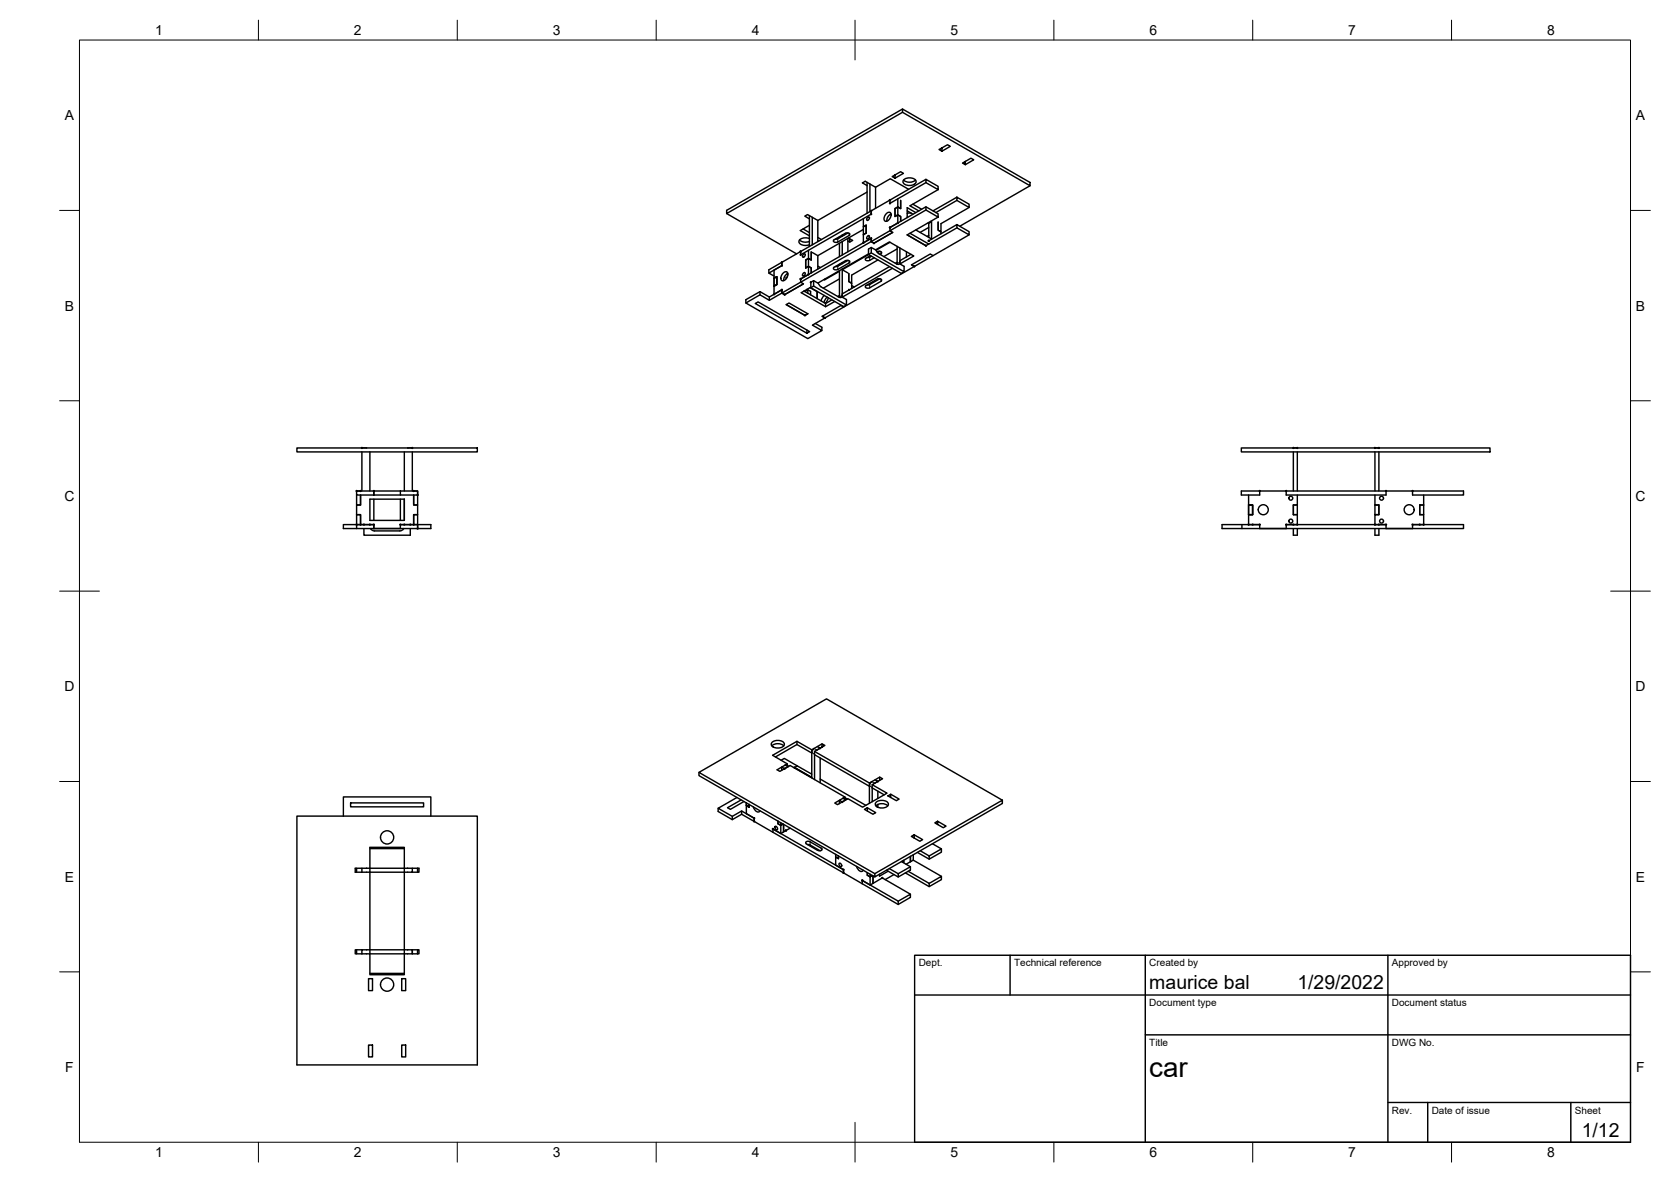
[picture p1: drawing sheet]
<svg xmlns="http://www.w3.org/2000/svg" width="420mm" height="297mm" viewBox="0 0 420 297" stroke-linecap="round" stroke-linejoin="round" font-family="sans-serif">
<defs><g id="words">
<text font-size="7" x="289" y="270.6">car</text>
<g font-size="4.9">
<text x="289" y="248.5">maurice bal</text>
<text x="326.2" y="248.5">1/29/2022</text>
<text x="397.7" y="285.7">1/12</text>
</g>
<g font-size="3.5">
<text x="39" y="8.8">1</text>
<text x="89" y="8.8">2</text>
<text x="139" y="8.8">3</text>
<text x="189" y="8.8">4</text>
<text x="239" y="8.8">5</text>
<text x="289" y="8.8">6</text>
<text x="339" y="8.8">7</text>
<text x="389" y="8.8">8</text>
<text x="16.3" y="30.2">A</text>
<text x="411.3" y="30.2">A</text>
<text x="16.3" y="78">B</text>
<text x="411.3" y="78">B</text>
<text x="16.2" y="125.9">C</text>
<text x="411.2" y="125.9">C</text>
<text x="16.2" y="173.7">D</text>
<text x="411.2" y="173.7">D</text>
<text x="16.3" y="221.6">E</text>
<text x="411.3" y="221.6">E</text>
<text x="16.4" y="269.4">F</text>
<text x="411.4" y="269.4">F</text>
<text x="39" y="290.8">1</text>
<text x="89" y="290.8">2</text>
<text x="139" y="290.8">3</text>
<text x="189" y="290.8">4</text>
<text x="239" y="290.8">5</text>
<text x="289" y="290.8">6</text>
<text x="339" y="290.8">7</text>
<text x="389" y="290.8">8</text>
</g>
<g font-size="2.5">
<text x="231" y="242.9">Dept.</text>
<text x="255" y="242.9">Technical reference</text>
<text x="289" y="242.9">Created by</text>
<text x="350" y="242.9">Approved by</text>
<text x="289" y="252.8">Document type</text>
<text x="350" y="252.8">Document status</text>
<text x="289" y="262.9">Title</text>
<text x="350" y="262.9">DWG No.</text>
<text x="350" y="279.9">Rev.</text>
<text x="360" y="279.9">Date of issue</text>
<text x="396" y="279.9">Sheet</text>
</g>
</g></defs>
<!-- layer: Visible -->
<g fill="none" stroke="#000" stroke-width=".36">
<path d="M226.9 27.4l32.1 18.5v.8l-32.1-18.5zM226.9 27.4l-44.2 25.5v.8l44.2-25.5M236.8 37.2v.8l2.2-1.2-.7-.4-2.2 1.2 .7 .4M182.7 53.7l17.6 10.1M201.9 57.5l1.6 .9M203.5 55l-1.1-.7 .7-.4 2.5 1.5M203.5 54.2v7.7M203.5 56.6l-2.3 1.3 2.3 1.4M203.5 60l-1.4-.2a.91 .91 0 0 0-1 .4 .91 .91 0 0 0 .2 1.2l1.3 .3 .9-.2M204.2 54.6v6.9M205.6 55.4v5.3M205.6 59.7l.9 .5"/>
<path d="M211.1 59.5v.3M211.8 59.1v.3M211.9 59l.3 .1M213.2 59.9v3.4M213.2 58.6l-2.5 1.4M213.3 59.8l1.1 .6-.7 .4v-.8M213.5 59.2l-2.8 1.6M213.5 59.2l.2-.2a.71 .71 0 0 0-1.1-.4l-3 1.8a.71 .71 0 0 0 1.1 .4M217.1 55v2l.7-.4v2l-.7 .4v2l2-1.1M217.1 57.7l-11.5 6.5M217.1 57l.7-.4v2l-.7 .4zM218 46.6l-1.1-.6 .7-.4 2.6 1.5 3.7-2.2 4.6 2.7"/>
<path d="M218 45.8v7.8M218 48.3l-12.4 7.1M218.1 54.7l.3-.2 .2 .2-.2 .5-.3 .2-.2-.3zM218.1 59.4l.3-.2 .2 .2-.2 .5-.3 .2-.2-.3zM218.7 46.2v7M219.1 53.8l-17.8 10.2v-.8M219.1 53.8v-.8l-17.8 10.2M219.1 59.9l-17.8 10.2M220.2 47.1v5.3M222.9 53.7a.65 .65 0 0 1 1.1-.1 1.54 1.54 0 0 1-1.5 2 1.42 1.42 0 0 1 .4-1.9zM223.8 50.3l-4.7 2.7v.8M223.8 57.2v.8l-4.7 2.7v-.8"/>
<path d="M224 53.8v.1M224 53.8a1.86 1.86 0 0 0-1 1.8M224.5 58.4l-4.7 2.7-.7-.4v-.8M225 44v.8l2.2-1.2-.7-.5-2.2 1.3 .7 .4M225.7 50v2l.8 .4v-2v2l-.8-.4v2l.8 .4v1.2v-1.2l-.8-.4-.7 .4v-2l.7-.4-.7 .4v2l.7-.4v2l-1.9 1.2M227.2 45.2a2.32 2.32 0 0 0 3 0M227.2 45.2a2.16 2.16 0 0 1 3.1 .3 1.43 1.43 0 0 1-1.9 1.1 1.27 1.27 0 0 1-1.3-1.1zM228.1 54.6h.1M228.1 59l4.7 2.8M228.1 53l1.5 .8M228.8 58.6l4.7 2.7M229.1 53.6h-1"/>
<path d="M229.5 51.3l2.2 1.3M230.3 53.4l-2.2-1.2v2.5M232.8 45.1l3.1 1.7v.9l-3.1-1.8zM232.8 52l3.1 1.7v.9l-3.1-1.8zM232.8 52.8l-9 5.2 .7 .4-4.7 2.7-.7-.4-17.8 10.2 .7 .4-4.7 2.7-.7-.4-3.2 1.9-2.3-1.4-3.6 2 15.6 9 3.6-2-2.4-1.4 3.1-1.8-.7-.4 4.8-2.7 .7 .4 17.7-10.2-.7-.4 4.7-2.8 .7 .4 9.1-5.2M232.8 45.9l-9 5.2v-.8M232.8 45.1l-9 5.2M232.8 52l-9 5.2M233.3 56l.2 .1M233.5 56.1l.7-.4v4.4l-3.9-2.3M233.5 57.2l-2.1 1.2M233.5 56.1v3.6"/>
<path d="M233.5 59.2l-.4 .2M234.1 55.6l.1 .1M235.9 47.7l-7.1 4 2.2 1.3M235.9 54.6l-7.8 4.4M240.6 49.6l3.1 1.7v.8l-3.1-1.7zM240.6 56.4l3.1 1.8v.8l-3.1-1.7zM240.6 57.3l-7.8 4.5-4.7-2.8M240.6 50.4l-5.3 3M240.6 49.6l-6 3.4M240.6 56.4l-7.1 4.1M242.7 40.6v.8l2.1-1.2-.7-.4-2.1 1.2 .7 .4M243.7 52.1l-7.1 4.1v2.1l-.7-.5v-2v2l.7 .5v.4"/>
<path d="M259 46.7l-17.7 10.2M189.9 76.3l.7-.4 13 7.4-.7 .4zM191.1 73.3v.8M193.4 74.6v.9M194.6 69.9l.7-.4v2l-.7 .4 .7-.4v-2zM196.3 66.9l-1.7 1v6.1l2-1.2M196.6 65.9v.8l-3.3 1.9 1.3 .8M196.6 72.8l-3.2 1.8-2.3-1.3-3.6 2v.8M196.9 68.6a.65 .65 0 0 1 1.1 0 1.54 1.54 0 0 1-1.4 1.9 1.42 1.42 0 0 1 .3-1.9zM197.7 76.5l.7-.4 4.7 2.8-.7 .4zM197.7 76.5l4.7 2.8M197.8 68.9l.3 .2"/>
<path d="M197.8 69.8l-.1-.1v.3M198.1 68.7a1.86 1.86 0 0 0-1 1.8M201 60.3a2.37 2.37 0 0 0 2.5 .4M201.3 70.1v.8l-4.7 2.7v-.8M201.3 63.2l-8 4.6v.8M202 64l.3-.2 .2 .2-.2 .5-.3 .2-.2-.3zM202 68.7l.3-.2 .2 .2-.2 .5-.3 .2-.2-.3zM202 71.3l-4.7 2.7-.7-.4v-.8M202.2 73.1l5.4 3.2M202.4 73.3l-.2-.2 .2 .1 .7-.4-.2-.1 .9 .5v.9M202.6 67.3l.7-.4v2.1l-2 1.1M203.1 72.8v.9"/>
<path d="M203.3 62.9v2l-.7 .4v2M203.7 72.3l1.8 1M203.9 72.2l-2.4 1.4 6.1 3.5 2.3-1.3M204 63.3v2l-.7-.4v2l.7 .4v1.3v-1.3l-.7-.4-.7 .4v-2l.7-.4 .7 .4zM204.2 63.4l1.4 .8M204.6 70.5l-.7 .4v1.4l8.2 4.8 .7-.4M204.6 71.9l-.7 .4M205.5 73.3v1.7M205.5 73.3h.1M205.6 64.2v3.4M205.6 60.5l.2 .1M205.6 66.9l.7 .4"/>
<path d="M205.7 71.1l.8 1M206.5 72.1l4.5 2.6h.5l.3-.5M207.3 74.2l-.5 .6-.3 .8M207.3 70.2v.1M207.6 76.3v.8M208 74.7l-.5 .6-.3 .7M208.2 74.8l-.2 .8-.5 .6M209.2 75.4l-1.6 .9M210.7 60l-.7 .1M211.1 68v6.7M211.1 68.2l-3.8 2.1-.1-.1M211.1 61.1v3.4"/>
<path d="M211.1 66.4v.3M211.1 70.1l-4.1 2.3M211.1 74.3l-.4 .2M211.8 60.7v3.4M211.8 66v.3M212.2 77.2l-4.8 2.7-.7-.4M212.5 65.5l-2.8 1.7M212.6 65.5l.4-.1a.52 .52 0 0 1 .7 .5l-3 1.8-.5 .1a.52 .52 0 0 1-.6-.5l.1-.1M213.2 68.6l-1.4-.8v-.2v6.6M213.2 65.5l-2.5 1.4-.7 .1M213.2 60.6l.5 .2M213.4 72.8h.2z"/>
<path d="M214.1 71.8l.7 .3M217.7 71.8l3.3-1.8a.52 .52 0 0 1 .7 .5l-3 1.8-.5 .1a.52 .52 0 0 1-.6-.5zM218.4 63.8l-12.8 7.3-1-.6M218.4 64l-6.6 3.8M218.9 64.2l-1.2 .7M219.1 62.2v1.3l8.2 4.8v-1.4l-1-.6 3.5-2-6.2-3.5-3.4 2-1.1-.6-.7 .4v1.4l8.2 4.7 .7-.4M219.1 63.5l-.7 .5M219.1 64.4l-1.1 .3M219.8 64.8l-1.6 .7a.52 .52 0 0 1-.6-.5l.1-.1M220.2 62.7l.8 1.1M220.6 63.3h-.1M220.6 63.2l.4-.1a.52 .52 0 0 1 .7 .5l-.4 .3"/>
<path d="M220.7 65.3l-6.6 3.8v2.1l-.7-.4v-2.1v2.1l.7 .4v1.3M221 63.8l4.4 2.5M221.2 70.1l-2.5 1.4-.7 .1M221.2 63.2l-.6 .3M223.7 67l-11.9 6.9v.8l1 .6v1.4l-8.2-4.8v-1.4M223.8 60.9l-3.5 2M224.4 67.4l-12.6 7.3M225.6 62.6l-3.4 1.9M225.6 61.9v4.4M225.6 65.9l-.5 .3M225.6 66.3v.1M226.3 62.3l-.1 3.9-.4 .2-.3-.1"/>
<path d="M227.9 63.3v1.3M229 63.9l-2.7 1.6v.8M234.6 64.2l-4.7 2.8-.7-.4M202.9 82.9v.8M205 81.3l1.7 .9v.9M74.7 112.6h45.3v1h-45.3zM91 112.6h1.2M91 113.6v9.8M92.2 112.6h.1M93 113.6v9.8M101.7 113.6v9.8M102.5 112.6h1.2"/>
<path d="M102.5 112.6h.1M103.7 113.6v9.8M312.1 112.6h62.5v1h-62.5zM325.2 112.6h1M325.2 113.6v9.8M326.2 113.6v9.8M345.7 112.6h1M345.7 113.6v9.8M346.7 113.6v9.8M89.7 124.4v2.5h1v-2.5v2.5h-1v2.4h1v2.5v-2.5h-1v2.5M89.7 123.4h4.3v1h-4.3zM89.7 131.8h4.3v1h-4.3z"/>
<path d="M89.7 131.8h-3.4v1h3.4M89.7 131.8h4.3v1M89.7 123.4h1M91.5 132.8v1.7h11.7v-1.7M93 125.4h8.7v5.4h-8.7zM94 125.4v5.4M94 132.8h6.7M94 124.4h6.7M100.7 123.4h4.3v1h-4.3zM100.7 123.4h-6.7v1M100.7 131.8h4.3v1h-4.3zM100.7 125.4v5.4"/>
<path d="M100.7 131.8h3.3M101.5 132.8l-.4 .5-.6 .1h-6.3l-.6-.1-.4-.5M104 129.3h1v2.5h3.3v1h-3.3v-1h-1zM104 123.4h1v3.5h-1v-2.5v2.5h1v2.4h-1v2.5M307.3 131.8h9.4v1h6.7v-1h25.1v1h6.7v-1h12.8v1h-60.7zM312.3 131.8v1M313.9 126.9h1.1v2.4h-1.1h1.1v-2.4zM313.9 124.4v7.4h2.8M316.7 123.4v1h-4.6v-1h55.9v1h-12.8v-1M323.4 123.4v1h25.1v-1M325.2 129.3v-2.4h1v4.9M325.2 132.8v1.7h1v-1.7"/>
<path d="M325.2 129.3h1M326.2 124.4v2.5h-1v2.4M345.7 124.4v2.5h1v2.4h-1v2.5M345.7 126.9h1v2.4h-1zM345.7 132.8v1.7h1v-1.7M357 126.9h1v2.4h-1zM358 124.4v2.5h-1v2.4h1v2.5M175.7 194.1v.8l44.3 25.5M194.1 187.4a2.32 2.32 0 0 1 3 0M194.1 186.6a2.16 2.16 0 0 1 3.1 .3 1.43 1.43 0 0 1-1.9 1.1 1.27 1.27 0 0 1-1.4-1.1zM196.4 191.1l.8-.5 3.3 1.9M196.6 193.6v-.8l-1.2 .6 .7 .5 2.6-1.5 13.8 7.9-.6 .3"/>
<path d="M197.4 192.3l-.8 .5 .7 .4 .8-.5M197.4 192.3l.6-.3v.3M197.8 192.3l.5 .3M197.8 192.2l-.4 .1M198.1 192.7h.1M199.8 192.9l4.3 2.5-4.3-2.5 .7-.4 3.6 2M200.4 186.3v.8M204.1 188.4l1.4-.8 .7 .4-.8 .5M204.1 188.4l-3.7-2.1-6.1 3.5 3.7 2.2M204.1 189.2l-3.7-2.1-5.4 3.1M204.1 188.4v7.1M204.7 188.1l-.4 .4-.2 .6"/>
<path d="M204.8 188.8l13.8 8 .6-.3M204.8 189.5v6.4M206.2 190.5v6.2M206.2 195.8l11.5 6.6M206.7 187.8v-.9l.7 .4-2.6 1.5v.9l13.8 7.9v-.8M206.7 186.9l-1.2 .7M219.2 196.4l.8-.4 .7 .4-.8 .4M219.2 196.4l-.4 .5-.2 .5v4.5M219.3 197.2v4.3M219.3 198l3 1.7M220 196l1.2-.7 .7 .4-2.6 1.5 3.7 2.1-6.1 3.5-3.7-2.1-2.6 1.5-.7-.4 1.2-.7v.8M220.7 198.8v1.8"/>
<path d="M221.2 195.3v.8M224 199.6v.8M74.7 205.1h45.3v62.5h-45.3zM86.3 205.1v-4.8h22v4.8M88.2 201.8h18.3v1h-18.3zM89.7 218.2v1M91 219.2h2M91 218.2h-1.7v1h1.7M93 219.2h8.7M93 219.2v19.5h-.8M93 213.3h8.7M101.7 218.2h2v1h-2"/>
<path d="M101.7 218.2h-10.7v1M101.7 219.2v19.5h2v1h-2v5.2h-8.7v-5.2h-2M101.7 218.2v-5.3h-8.7v6.3M101.7 218.2v1M103.7 218.2h1.6v1h-1.6M105 218.2v1M180.6 203.1v.8l3.5 2.1 2.4-1.4 3.1 1.8M184.1 205.2v.8M185.3 200.4l-4.7 2.7 3.5 2.1 2.4-1.4 3.1 1.8M186.4 201l-3.5 2 .7 .4 3.4-2M186.5 203.8v.8M187.7 201.8v.6l.7 .4v-.6v.6l-.7-.4z"/>
<path d="M188.4 202.2v.6l-.7-.4v2.1l1.9 1.1M189.4 202.8l.6 .9a.65 .65 0 0 0 1.1 0M189.6 205.6v.8M189.6 206.4l4.8 2.8M194.4 209.2l17.7 10.2v-.8M194.4 208.3l17.7 10.3M194.4 208.3v.9M194.9 207.7l.4 .1 .2 .7-.5-.2zM196.3 206.8v.6l.6-.3-.6 .3-.7-.4v-.6v.6l.7 .4v2.1M198.7 208.1l-1.7 1v-1.9v1.9l-.7 .4-1.9-1.2M202.8 212.1l2.8 1.6M203.1 212.2l.6 .1"/>
<path d="M203.7 212.4l2.5 1.4M203.7 211.5l2.8 1.7M203.7 211.5l-.5-.1a.52 .52 0 0 0-.6 .5l.2 .2M206.5 213.1l.2 .2a.71 .71 0 0 1-1.1 .4M210.1 214.7v.7l.7 .4v-.7v.7l-.7-.4v2l2 1.2M211 217l.5 .1 .1 .6-.5-.1zM211.9 200.6l-.8 .5 .7 .4 .8-.5M211.9 200.6h.4l.5 .3M212.1 218.6v.8l4.7 2.7M212.5 200.5l.5 .3M212.5 200.3v.4M212.6 201v.1"/>
<path d="M215.4 217.7l.5 1a.65 .65 0 0 0 1.1 0M217.4 203.4l.7-.4 2.1 1.2-.7 .4zM218.1 203v.8M218.8 219.7v.7l.6-.4-.6 .4-.7-.5v-.6v.6l.7 .5v2M220 219.5l32-18.4v.8l-32 18.5zM220.2 202.5a2.32 2.32 0 0 1 3 0M220.2 201.7a2.16 2.16 0 0 1 3.2 .2 1.43 1.43 0 0 1-1.9 1.1 1.27 1.27 0 0 1-1.4-1.1zM220.7 202.1v.8M222.9 218.7l2.9 1.7M223.3 200l.7-.4 2.1 1.2-.7 .4zM223.3 218.9l-2.2 1.3v-.5M223.6 218.3l2.2 1.3"/>
<path d="M224.8 219.8l-2.2 1.3M225.8 219.6l3.1-1.8v.8l-3.1 1.8zM226.7 216.5l2.2 1.3M227.3 216.2v.4l-.5-.2M227.3 216.6l-.2 .2M227.6 219.4l6 3.4M228.4 219l5.2 3M229.6 214.8v1.4l-.7 .4v-1.4v1.4l-1.1 .6M229.6 216.2l7.1 4M229.9 209.8l-.7 .4 2.1 1.2 .7-.4-2.1-1.2v.8M230.7 214.2l2.9 1.7M231.4 213.8l2.2 1.3"/>
<path d="M233.6 215.1l3.1-1.8v.9l-3.1 1.7zM234.4 212l2.3 1.3M235.8 206.4l-.7 .4 2.1 1.2 .7-.4-2.1-1.2v.8M252 201.1l-44.2-25.5-32.1 18.5 44.3 25.4M89.7 238.7v1M91 238.7h-1.7v1h1.7M92.2 238.7h-1.2v1M92.2 238.7h.1M93 238.7h8.7v1h-8.7zM103.7 238.7h1.6v1h-1.6zM105 238.7v1M216.8 221.3l2 1.1 .7-.4"/>
<path d="M216.8 222.1l9 5.2M216.8 221.3l9 5.2M216.8 221.3v.8M219.5 220.1v1.9M219.5 222l2.3-1.4 7.1 4.1M225.8 226.5l3.1-1.8v.8l-3.1 1.8zM233.6 222l3.1-1.8v.9l-3.1 1.7zM92.7 245.9h1v3h-1zM93 244.6h8.7M101 245.9h1v3h-1zM92.7 262.6h1v3h-1zM101 262.6h1v3h-1z"/>
<circle cx="317.6" cy="128.1" r="1.26"/>
<circle cx="324.6" cy="125.2" r=".5"/>
<circle cx="324.6" cy="131" r=".5"/>
<circle cx="347.4" cy="131" r=".5"/>
<circle cx="347.4" cy="125.2" r=".5"/>
<circle cx="354.3" cy="128.1" r="1.26"/>
<circle cx="97.3" cy="210.4" r="1.66"/>
<circle cx="97.3" cy="247.4" r="1.66"/>
</g>
<g fill="#000" stroke="#000" stroke-width=".25">
<circle cx="219.1" cy="53" r=".17"/>
<circle cx="219.1" cy="53.8" r=".17"/>
<circle cx="219.1" cy="59.9" r=".17"/>
<circle cx="223.8" cy="57.2" r=".17"/>
<circle cx="223.8" cy="50.3" r=".17"/>
<circle cx="223.8" cy="51.1" r=".17"/>
<circle cx="225.7" cy="56" r=".17"/>
<circle cx="194.6" cy="74" r=".17"/>
<circle cx="196.6" cy="66.7" r=".17"/>
<circle cx="196.6" cy="72.8" r=".17"/>
<circle cx="196.6" cy="65.9" r=".17"/>
<circle cx="197.3" cy="74" r=".17"/>
<circle cx="201.3" cy="70.1" r=".17"/>
<circle cx="201.3" cy="64" r=".17"/>
<circle cx="201.3" cy="63.2" r=".17"/>
<circle cx="202.4" cy="79.3" r=".17"/>
<circle cx="203.3" cy="69" r=".17"/>
<circle cx="203.9" cy="70.9" r=".17"/>
<circle cx="207.4" cy="79.9" r=".17"/>
<circle cx="217.1" cy="61" r=".17"/>
<circle cx="219.8" cy="61.1" r=".17"/>
<circle cx="229.9" cy="67" r=".17"/>
<circle cx="232.8" cy="61.8" r=".17"/>
<circle cx="233.5" cy="60.5" r=".17"/>
<circle cx="91" cy="112.6" r=".17"/>
<circle cx="103.7" cy="112.6" r=".17"/>
<circle cx="325.2" cy="112.6" r=".17"/>
<circle cx="326.2" cy="112.6" r=".17"/>
<circle cx="345.7" cy="112.6" r=".17"/>
<circle cx="346.7" cy="112.6" r=".17"/>
<circle cx="89.7" cy="123.4" r=".17"/>
<circle cx="89.7" cy="131.8" r=".17"/>
<circle cx="90.7" cy="123.4" r=".17"/>
<circle cx="90.7" cy="131.8" r=".17"/>
<circle cx="91.5" cy="131.8" r=".17"/>
<circle cx="93" cy="131.8" r=".17"/>
<circle cx="94" cy="123.4" r=".17"/>
<circle cx="94" cy="131.8" r=".17"/>
<circle cx="100.7" cy="131.8" r=".17"/>
<circle cx="101.7" cy="131.8" r=".17"/>
<circle cx="103.2" cy="131.8" r=".17"/>
<circle cx="104" cy="131.8" r=".17"/>
<circle cx="104" cy="123.4" r=".17"/>
<circle cx="105" cy="124.4" r=".17"/>
<circle cx="105" cy="132.8" r=".17"/>
<circle cx="313.9" cy="131.8" r=".17"/>
<circle cx="315" cy="131.8" r=".17"/>
<circle cx="316.7" cy="123.4" r=".17"/>
<circle cx="316.7" cy="131.8" r=".17"/>
<circle cx="323.4" cy="131.8" r=".17"/>
<circle cx="323.4" cy="123.4" r=".17"/>
<circle cx="325.2" cy="131.8" r=".17"/>
<circle cx="326.2" cy="131.8" r=".17"/>
<circle cx="345.7" cy="131.8" r=".17"/>
<circle cx="346.7" cy="131.8" r=".17"/>
<circle cx="348.5" cy="131.8" r=".17"/>
<circle cx="348.5" cy="123.4" r=".17"/>
<circle cx="355.2" cy="131.8" r=".17"/>
<circle cx="355.2" cy="123.4" r=".17"/>
<circle cx="357" cy="131.8" r=".17"/>
<circle cx="358" cy="131.8" r=".17"/>
<circle cx="197.3" cy="193.2" r=".17"/>
<circle cx="199.8" cy="192.9" r=".17"/>
<circle cx="206.2" cy="188" r=".17"/>
<circle cx="220.7" cy="196.4" r=".17"/>
<circle cx="189.6" cy="205.6" r=".17"/>
<circle cx="189.6" cy="206.4" r=".17"/>
<circle cx="194.4" cy="208.3" r=".17"/>
<circle cx="197.6" cy="208.7" r=".17"/>
<circle cx="211.8" cy="201.5" r=".17"/>
<circle cx="212.1" cy="219.4" r=".17"/>
<circle cx="212.1" cy="218.6" r=".17"/>
<circle cx="216.8" cy="221.3" r=".17"/>
<circle cx="221.8" cy="220.6" r=".17"/>
</g>
<!-- layer: Visible Narrow -->
<g fill="none" stroke="#000" stroke-width=".25">
<path d="M210.7 60v.8M213.5 58.6v.6M210.7 66.9v.8M211.8 74.2l-.7 .4M213.5 65.5v.6M218.7 64.6v.8M218.7 71.5v.8M221.5 63.3v.5M221.5 70.2v.5M226.3 65.9l-.7 .4M197.4 192.3l.7 .4M204.1 189.1l.7 .4"/>
<path d="M204.7 188.1l.7 .4M218.6 197.4l.7 .5M219.2 196.4l.7 .4M203.7 211.5v.9M206.5 213.2v.5M211.9 200.6l.7 .4"/>
</g>
<!-- layer: Border -->
<g fill="none" stroke="#000" stroke-width=".25">
<path d="M20 10.1h390v276.9h-390zM65 5.1v5M115 5.1v5M165 5.1v5M215 5.1v10M265 5.1v5M315 5.1v5M365 5.1v5M15 52.9h5M410 52.9h5M15 100.7h5M410 100.7h5"/>
<path d="M15 148.6h10M405 148.6h10M15 196.4h5M410 196.4h5M15 244.2h5M410 244.2h5M65 287v5M115 287v5M165 287v5M215 282.1v9.9M265 287v5M315 287v5"/>
<path d="M365 287v5"/>
</g>
<!-- layer: TitleBlock -->
<path d="M230 240.1h180v46.9h-180zM230 250h180M254 240.1v9.9M288 240.1v46.9M349 240.1v46.9M288 260.1h122M349 277.1h61M359 277.1v9.9M395 277.1v9.9" fill="none" stroke="#000" stroke-width=".36"/>
<use href="#words"/>
</svg>
